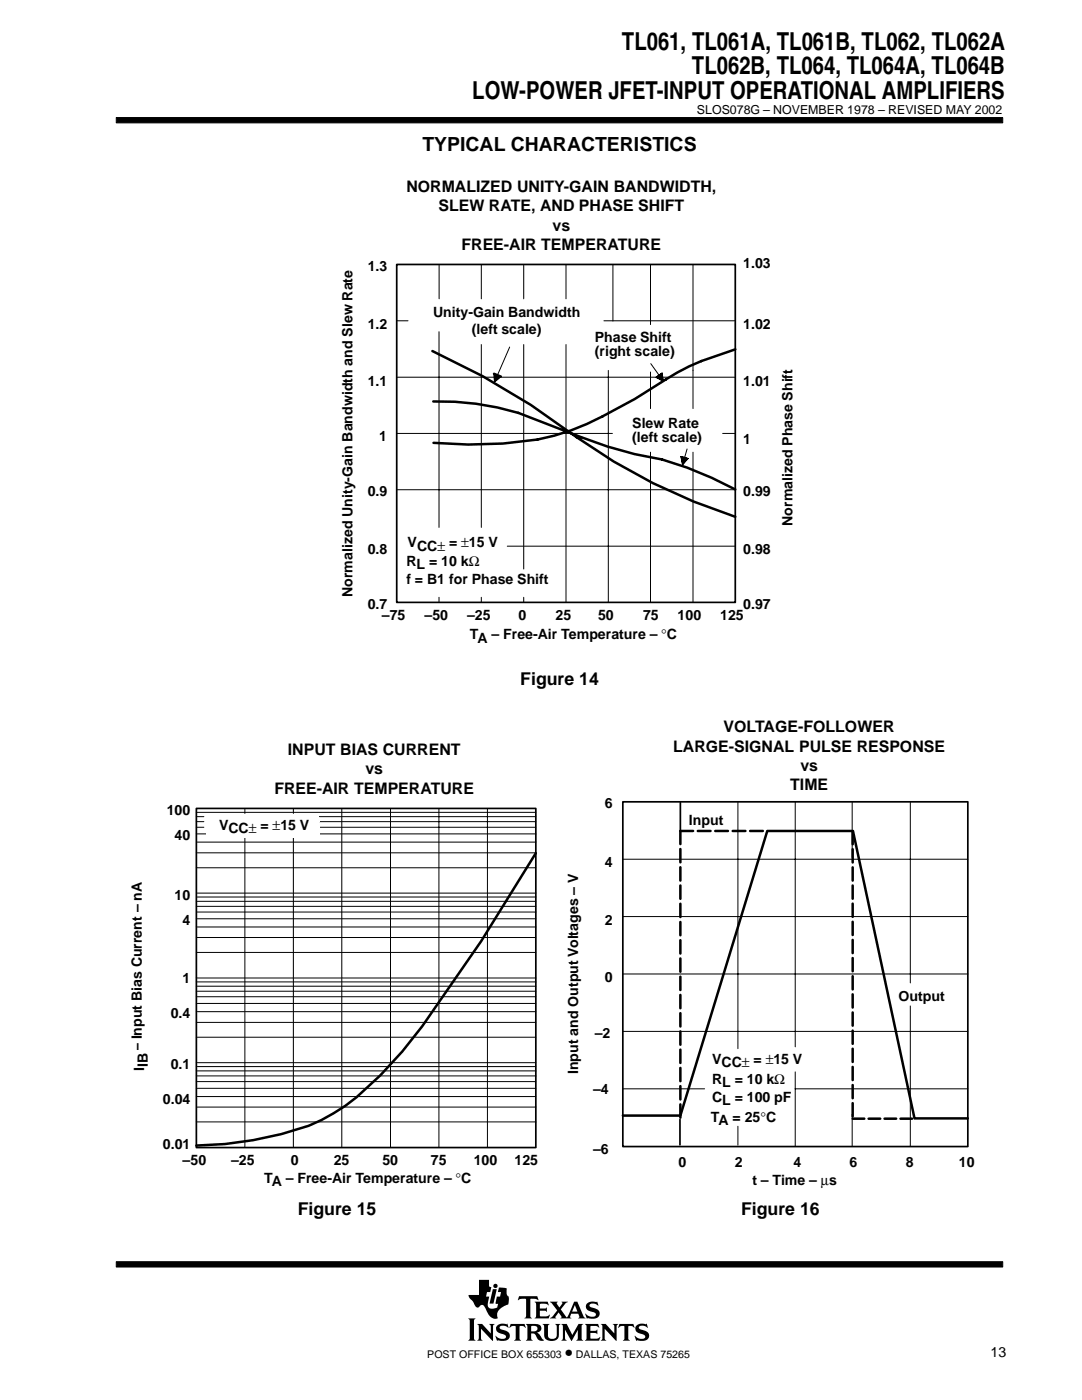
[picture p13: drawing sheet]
<svg xmlns="http://www.w3.org/2000/svg" width="216mm" height="279mm" viewBox="0 0 216 279" stroke-linecap="round" stroke-linejoin="round" font-family="sans-serif">
<defs><g id="words">
<g font-size="4.9">
<text x="124.1" y="9.9">TL061, TL061A, TL061B, TL062, TL062A</text>
<text x="138.1" y="14.8">TL062B, TL064, TL064A, TL064B</text>
<text x="94.2" y="19.8">LOW-POWER JFET-INPUT OPERATIONAL AMPLIFIERS</text>
</g>
<text font-size="3.9" x="84.3" y="30.2">TYPICAL CHARACTERISTICS</text>
<g font-size="3.5">
<text x="103.8" y="136.7">Figure 14</text>
<text x="59.4" y="242.4">Figure 15</text>
<text x="147.9" y="242.4">Figure 16</text>
<text x="112.7" y="271">•</text>
</g>
<g font-size="3.2">
<text x="81.1" y="38.3">NORMALIZED UNITY-GAIN BANDWIDTH,</text>
<text x="87.5" y="42.2">SLEW RATE, AND PHASE SHIFT</text>
<text x="110.3" y="46.1">vs</text>
<text x="92.1" y="49.9">FREE-AIR TEMPERATURE</text>
<text x="134.3" y="150">LARGE-SIGNAL PULSE RESPONSE</text>
<text x="144.4" y="146.1">VOLTAGE-FOLLOWER</text>
<text x="57.4" y="150.6">INPUT BIAS CURRENT</text>
<text x="72.9" y="154.5">vs</text>
<text x="159.7" y="153.9">vs</text>
<text x="54.7" y="158.4">FREE-AIR TEMPERATURE</text>
<text x="157.7" y="157.7">TIME</text>
</g>
<g font-size="2.8">
<text x="148.3" y="53.6">1.03</text>
<text x="73.4" y="54.1">1.3</text>
<text x="73.4" y="65.6">1.2</text>
<text x="86.4" y="63.2">Unity-Gain Bandwidth</text>
<text x="148.3" y="65.6">1.02</text>
<text x="94.2" y="66.7">(left scale)</text>
<text x="118.7" y="68.3">Phase Shift</text>
<text x="118.7" y="71.1">(right scale)</text>
<text x="73.4" y="77.1">1.1</text>
<text x="148.3" y="77.1">1.01</text>
<text x="75.7" y="88">1</text>
<text x="126.2" y="85.5">Slew Rate</text>
<text x="126.2" y="88.3">(left scale)</text>
<text x="148.3" y="88.6">1</text>
<text x="73.4" y="99.1">0.9</text>
<text x="148.3" y="99.1">0.99</text>
<text x="158.1" y="104.9" transform="rotate(-90 158.1 104.9)">Normalized Phase Shift</text>
<text x="73.4" y="110.5">0.8</text>
<text x="81.1" y="112.9">RL = 10 kΩ</text>
<text x="81.3" y="109.2">VCC± = ±15 V</text>
<text x="148.3" y="110.5">0.98</text>
<text x="70.3" y="119.1" transform="rotate(-90 70.3 119.1)">Normalized Unity-Gain Bandwidth and Slew Rate</text>
<text x="81.1" y="116.5">f = B1 for Phase Shift</text>
<text x="73.4" y="121.5">0.7</text>
<text x="76.2" y="123.8">–75</text>
<text x="84.7" y="123.8">–50</text>
<text x="93.2" y="123.8">–25</text>
<text x="103.5" y="123.8">0</text>
<text x="110.8" y="123.8">25</text>
<text x="119.3" y="123.8">50</text>
<text x="128.3" y="123.8">75</text>
<text x="135.2" y="123.8">100</text>
<text x="143.7" y="123.8">125</text>
<text x="148.3" y="121.5">0.97</text>
<text x="93.7" y="127.5">TA – Free-Air Temperature – °C</text>
<text x="120.7" y="161.3">6</text>
<text x="33.3" y="162.6">100</text>
<text x="34.8" y="167.6">40</text>
<text x="43.7" y="165.6">VCC± = ±15 V</text>
<text x="137.5" y="164.6">Input</text>
<text x="120.7" y="173">4</text>
<text x="34.8" y="179.7">10</text>
<text x="36.4" y="184.7">4</text>
<text x="120.7" y="184.7">2</text>
<text x="36.4" y="196.2">1</text>
<text x="120.7" y="195.9">0</text>
<text x="34.1" y="203.2">0.4</text>
<text x="179.3" y="199.8">Output</text>
<text x="118.7" y="207.2">–2</text>
<text x="28.3" y="214.2" transform="rotate(-90 28.3 214.2)">IIB</text>
<text x="28.8" y="213.7" transform="rotate(-90 28.8 213.7)">IIB– Input Bias Current – nA</text>
<text x="34.1" y="213.3">0.1</text>
<text x="115.4" y="214.4" transform="rotate(-90 115.4 214.4)">Input and Output Voltages – V</text>
<text x="142.1" y="212.3">VCC± = ±15 V</text>
<text x="32.5" y="220.3">0.04</text>
<text x="118.3" y="218.4">–4</text>
<text x="142.1" y="219.9">CL = 100 pF</text>
<text x="142.1" y="216.3">RL = 10 kΩ</text>
<text x="141.9" y="223.9">TA = 25°C</text>
<text x="32.5" y="229.4">0.01</text>
<text x="36.4" y="232.6">–50</text>
<text x="46.1" y="232.6">–25</text>
<text x="58" y="232.6">0</text>
<text x="66.6" y="232.6">25</text>
<text x="76.3" y="232.6">50</text>
<text x="86" y="232.6">75</text>
<text x="94.5" y="232.6">100</text>
<text x="102.7" y="232.6">125</text>
<text x="118.3" y="230.3">–6</text>
<text x="135.4" y="232.8">0</text>
<text x="146.6" y="232.8">2</text>
<text x="158.3" y="232.8">4</text>
<text x="169.5" y="232.8">6</text>
<text x="180.7" y="232.8">8</text>
<text x="191.3" y="232.8">10</text>
<text x="52.7" y="236.1">TA – Free-Air Temperature – °C</text>
<text x="150.1" y="236.4">t – Time – µs</text>
<text x="197.7" y="270.8">13</text>
</g>
<text font-size="2.5" x="139.1" y="22.7">SLOS078G – NOVEMBER 1978 – REVISED MAY 2002</text>
<g font-size="2.1">
<text x="85.3" y="271">POST OFFICE BOX 655303</text>
<text x="114.9" y="271">DALLAS, TEXAS 75265</text>
</g>
</g></defs>
<g fill="#000" stroke="#000" stroke-width=".2">
<path d="M23.2 23.5h176.9v1h-176.9z" fill-rule="evenodd"/>
<path d="M23.2 251.8h176.9v1.1h-176.9z" fill-rule="evenodd"/>
</g>
<g fill="#000">
<path d="M98.3 257.3h.8l-.6 2.9h-.8z"/>
<path d="M93.4 263.1h1.5l-.3 .4v3.7l.3 .4h-1.5l.3-.4v-3.7z" fill-rule="evenodd"/>
<path d="M95.2 264.2h1l1.7 1.9v-1.5l-.3-.4h1.1l-.3 .4v3l-2.4-2.4v2l.3 .4h-1.1l.3-.6v-2.3z" fill-rule="evenodd"/>
<path d="M95.6 255.4h2v1.3l.4 .2-.2 1h-.6l-.2 .9h.6l-.3 1.2 .1 .7a.9 .9 0 0 0 1.2 .4l.6-.1 .2-.8-.5-.1 .2-1.3h.7l.2-.9h-.7l.3-1 1.5 .2v1.1l.2 .4 .2 .2v.7a.81 .81 0 0 1-.6 1 2.73 2.73 0 0 0-1.7 1.7l.1 .9h-.1a1.81 1.81 0 0 1-2.1-1.5l-.3-.6a.7 .7 0 0 0-.6-.6 .7 .7 0 0 0-.7 .5 1.12 1.12 0 0 1-1.1-1l-.7-.8-.2-.7h2.1z" fill-rule="evenodd"/>
<path d="M99.2 264.6a1.71 1.71 0 0 1 1.7-.4l.2 .1 .1-.1 .3 .8-.6-.3-.8-.1a.41 .41 0 0 0-.4 .5 .41 .41 0 0 0 .5 .3 1.29 1.29 0 0 1 1.5 1.4 1.08 1.08 0 0 1-1.2 .8l-1.1-.1-.2 .1-.4-1 .8 .5 .5 .1 .6-.1 .3-.2a.72 .72 0 0 0-.9-.7 .99 .99 0 0 1-1-.5 .99 .99 0 0 1 .1-1.1z" fill-rule="evenodd"/>
<path d="M101.9 264.2h2.8l.2 .8-.7-.4h-.4l-.1 .2v2.4l.3 .4h-1.4l.3-.4v-2.4l-.1-.2h-.5l-.7 .4z" fill-rule="evenodd"/>
<path d="M103.6 258.7h3.6l.2 .8-.4-.3-1.2 .1v3.5l.3 .3h-1.4l.2-.2 .1-.3v-3.2l-.1-.2h-.8l-.7 .3z" fill-rule="evenodd"/>
<path d="M104.9 264.2h1.9a.9 .9 0 0 1 1 .4 .9 .9 0 0 1 0 1.1l-.7 .2 .5 .4 .9 1.2a1.2 1.2 0 0 1-1.6-1l-.3-.3-.6-.1v1l.3 .5h-1.4l.3-.6v-2.3z" fill-rule="evenodd"/>
<path d="M106.7 259.8h2.6l.1 .7-.5-.3-1.2 .1v.8h1.1l.3-.2v.9l-.4-.2h-1v1l.2 .1h1.2l.5-.3h.1l-.2 .7h-2.8l.3-.5v-2.3z" fill-rule="evenodd"/>
<path d="M108.3 264.2h1.3l-.3 .4v2a.65 .65 0 0 0 .7 .6h.6l.4-.4 .1-2.1-.3-.5h1l-.3 .4v1.8a1.54 1.54 0 0 1-2.4 1l-.5-.7v-2.1z" fill-rule="evenodd"/>
<path d="M112 264.2h1.1l1.1 2.2 1.2-2.2h1l-.3 .4v2.6l.3 .4h-1.4l.3-.4v-1.8l-1.3 2.2-1.3-2.2v1.7l.4 .5h-1.1l.3-.6v-2.3z" fill-rule="evenodd"/>
<path d="M109.7 259.8h1.6l-.2 .3 .5 .8 .6-.8-.1-.3h1.2l-.4 .3-1 1.2 1.2 1.6 1.5-3.1h.6l1.2 2.9 .4 .4-1.4-.1a.22 .22 0 0 0 .2-.1 .22 .22 0 0 0 0-.3l-.2-.4h-1.4l-.2 .7 .2 .2h-2.2l.2-.3-.5-.9-.7 .9 .2 .3h-1.3l.6-.4 .9-1.2z" fill-rule="evenodd"/>
<path d="M117.1 260.2a2.08 2.08 0 0 1 1.9-.3l.2-.2 .1 .9a1.22 1.22 0 0 0-1.7-.1 .82 .82 0 0 0 .9 .6 1.06 1.06 0 0 1 1.2 1.1 1.06 1.06 0 0 1-1.2 1l-1.2-.1-.2 .1-.3-1 .8 .5 .8 .1a.46 .46 0 0 0 .5-.5 .46 .46 0 0 0-.5-.4l-.2-.1a1.11 1.11 0 0 1-1.2-1.5z" fill-rule="evenodd"/>
<path d="M116.7 264.2h2.6l.2 .8-.6-.4-1.1 .1v.9h1.1l.3-.2v.9l-.4-.3h-1v1.1l1.3 .1 .7-.4-.3 .8h-2.8l.3-.4v-2.6z" fill-rule="evenodd"/>
<path d="M119.9 264.2h1l1.7 1.9v-1.5l-.3-.4h1l-.3 .4v3l-2.3-2.4v2l.3 .4h-1.1l.3-.4v-2.6z" fill-rule="evenodd"/>
<path d="M123.6 264.2h2.8l.2 .8-.6-.4h-.5l-.1 .2v2.4l.3 .4h-1.4l.3-.4v-2.4l-.1-.2h-.5l-.7 .4z" fill-rule="evenodd"/>
<path d="M127 264.6a1.74 1.74 0 0 1 1.6-.4l.3 .1 .1-.1 .3 .8h-.1a1.2 1.2 0 0 0-1.7-.1 1.47 1.47 0 0 0 1.3 .7 1.03 1.03 0 0 1 .7 1.2 1.03 1.03 0 0 1-1.2 .8l-1.1-.1-.2 .1-.4-1 .9 .5 .9 .1a.45 .45 0 0 0 .4-.6 .45 .45 0 0 0-.6-.3l-.2-.1a1.11 1.11 0 0 1-1.2-1.4z" fill-rule="evenodd"/>
<circle cx="98.9" cy="256.6" r=".43"/>
</g>
<g fill="#fff">
<path d="M114.7 260.4l.5 1.4h-1z"/>
<path d="M106 264.7l.6-.1a.56 .56 0 0 1 .6 .5 .56 .56 0 0 1-.6 .6h-.6z" fill-rule="evenodd"/>
</g>
<path d="M86.3 70.1l10 5 9.6 5.7 9.1 6.4a115.4 115.4 0 0 0 31.7 15.9M98.6 74.6l1.3 .6M146.7 69.7a47.8 47.8 0 0 0-13.9 6 98.1 98.1 0 0 1-18.9 10.2l-3.3 1a74.5 74.5 0 0 1-24.1 1.5M86.5 80.1a53.8 53.8 0 0 1 16.9 2.3l12.5 4.8 5.3 1.9 5.4 1.5a61.6 61.6 0 0 1 20.1 7.1M106.9 170.3l-10.9 17.5-11.7 17a74.9 74.9 0 0 1-15.4 15.9 35.1 35.1 0 0 1-12.8 5.6l-5.6 1.2-5.6 .8-5.7 .3" fill="none" stroke="#000" stroke-width=".5"/>
<path d="M79.2 52.8h67.5v67.4h-67.5zM39.2 161.3h67.7v67.7h-67.7z" fill="none" stroke="#000" stroke-width=".34"/>
<g fill="none" stroke="#000" stroke-width=".2">
<path d="M87.6 52.8v6.8M96 52.8v6.8M104.5 52.8v6.8M112.9 52.8v6.8M122.3 52.8v11.3M129.8 52.8v12M138.3 52.8v28.7M79.2 75.3h67.5M79.2 64h2.2M87.6 66.2v39.1M96 68.8v36.5M98.7 74.6l-.1 .3"/>
<path d="M98.8 74.7l-.2 .5M98.9 74.7l-.3 .7M99 74.8l-.4 .9M99.1 74.8l-.4 1.2M99.3 74.9l-.6 1.4 1.2-1.1M99.4 74.9l-.5 1.2M99.5 75l-.4 .9M99.6 75l-.3 .7M99.7 75.1l-.2 .4M99.8 75.1l-.1 .2M101.7 69.3l-3 7-.1-1.7M104.5 68.8v44.8"/>
<path d="M112.9 68.8v51.4M120.5 64h26.2M121.4 73.9v46.3M129.8 74.2v7.3M129.9 72.6l2.5 3.5-1.5-.8 1.2-.9 .3 1.7-.9-1.2M131 75.2l.1 .2M131.1 75.1l.3 .4M131.2 75.1l.4 .6M131.3 75l.6 .8M131.4 74.9l.7 1M131.6 74.8l.7 1M131.7 74.7l.6 .8"/>
<path d="M131.8 74.7l.4 .6M131.9 74.6l.3 .4M132 74.5l.1 .2M79.2 97.7h67.5M79.2 86.5h43M129.8 90.2v30M136 91.1l-.1 .3M136.1 91.2l-.1 .5M136.2 91.2l-.1 .7M136.4 91.2l-.3 1M136.5 91.3l-.4 1.2M136.7 91.4l-.3 1.2"/>
<path d="M136.9 91.4l-.3 .9M136.9 91.4l-.1 .7M137.1 91.4l-.2 .5M137.1 89.6l-.9 3.1-.3-1.6 1.4 .4-1.1 1.2 .4-1.4M137.2 91.5l-.1 .2M138.3 90.2v30M144.2 86.5h2.5M87.6 119.2v1M96 119.2v1M101.2 109h45.5M104.5 119.2v1M39.2 162.1h67.7"/>
<path d="M39.2 163h1.5M39.2 164h1.5M39.2 165.1h1.5M39.2 166.4h67.7M39.2 168.1h67.7M39.2 170.2h67.7M39.2 173.2h67.7M39.2 178.2h67.7M39.2 179h67.7M39.2 179.9h67.7M48.9 161.3v1M48.9 166.4v62.6"/>
<path d="M58.5 161.3v1M58.5 166.4v62.6M63.2 163h43.7M63.2 164h43.7M63.2 165.1h43.7M68.2 161.3v67.7M77.9 161.3v67.7M87.6 161.3v67.7M97.3 161.3v67.7M39.2 180.9h67.7M39.2 182h67.7M39.2 183.4h67.7"/>
<path d="M39.2 185h67.7M39.2 187.1h67.7M39.2 190.1h67.7M39.2 195.2h67.7M39.2 198.9h67.7M39.2 197.8h67.7M39.2 196.8h67.7M39.2 196h67.7M39.2 212.1h67.7M39.2 207h67.7M39.2 204h67.7M39.2 201.9h67.7"/>
<path d="M39.2 200.3h67.7M39.2 212.9h67.7M39.2 213.7h67.7M39.2 214.7h67.7M39.2 215.9h67.7M39.2 217.2h67.7M39.2 218.8h67.7M39.2 220.9h67.7M39.2 223.9h67.7"/>
</g>
<g fill="#fff">
<path d="M41.2 162.7h22.5v4.4h-22.5z" fill-rule="evenodd"/>
<path d="M24.5 209.6h5.1v5.4h-5.1z" fill-rule="evenodd"/>
</g>
<path d="M135.8 165.8v57.6" fill="none" stroke="#000" stroke-width=".5" stroke-dasharray="2.7 1"/>
<path d="M170.1 165.9v57.4" fill="none" stroke="#000" stroke-width=".5" stroke-dasharray="2.6 1"/>
<path d="M170.1 223.3h12" fill="none" stroke="#000" stroke-width=".5" stroke-dasharray="2.3 .9"/>
<path d="M135.8 165.8h16.5" fill="none" stroke="#000" stroke-width=".5" stroke-dasharray="2.5 .9"/>
<path d="M124.3 222.6h11.5l17.3-56.8h17.1l12.3 57.4h10.6" fill="none" stroke="#000" stroke-width=".5"/>
<path d="M124.3 160h68.8v68.8h-68.8zM135.8 160v5.8M135.7 223.4v5.1" fill="none" stroke="#000" stroke-width=".34"/>
<g fill="none" stroke="#000" stroke-width=".2">
<path d="M124.3 171.5h68.8M147.2 160v49.3M158.7 160v48.9M170 160v11.1M181.6 160v36.2M124.3 194.4h68.8M124.3 182.9h68.8M124.3 217.3h16.3M124.3 205.8h68.8M158.6 217.3h34.5M158.7 213.9v14.8M181.6 200.8v27.9"/>
<path d="M147.2 224.8v3.7M170 222.4v6.4"/>
</g>
<use href="#words"/>
</svg>
